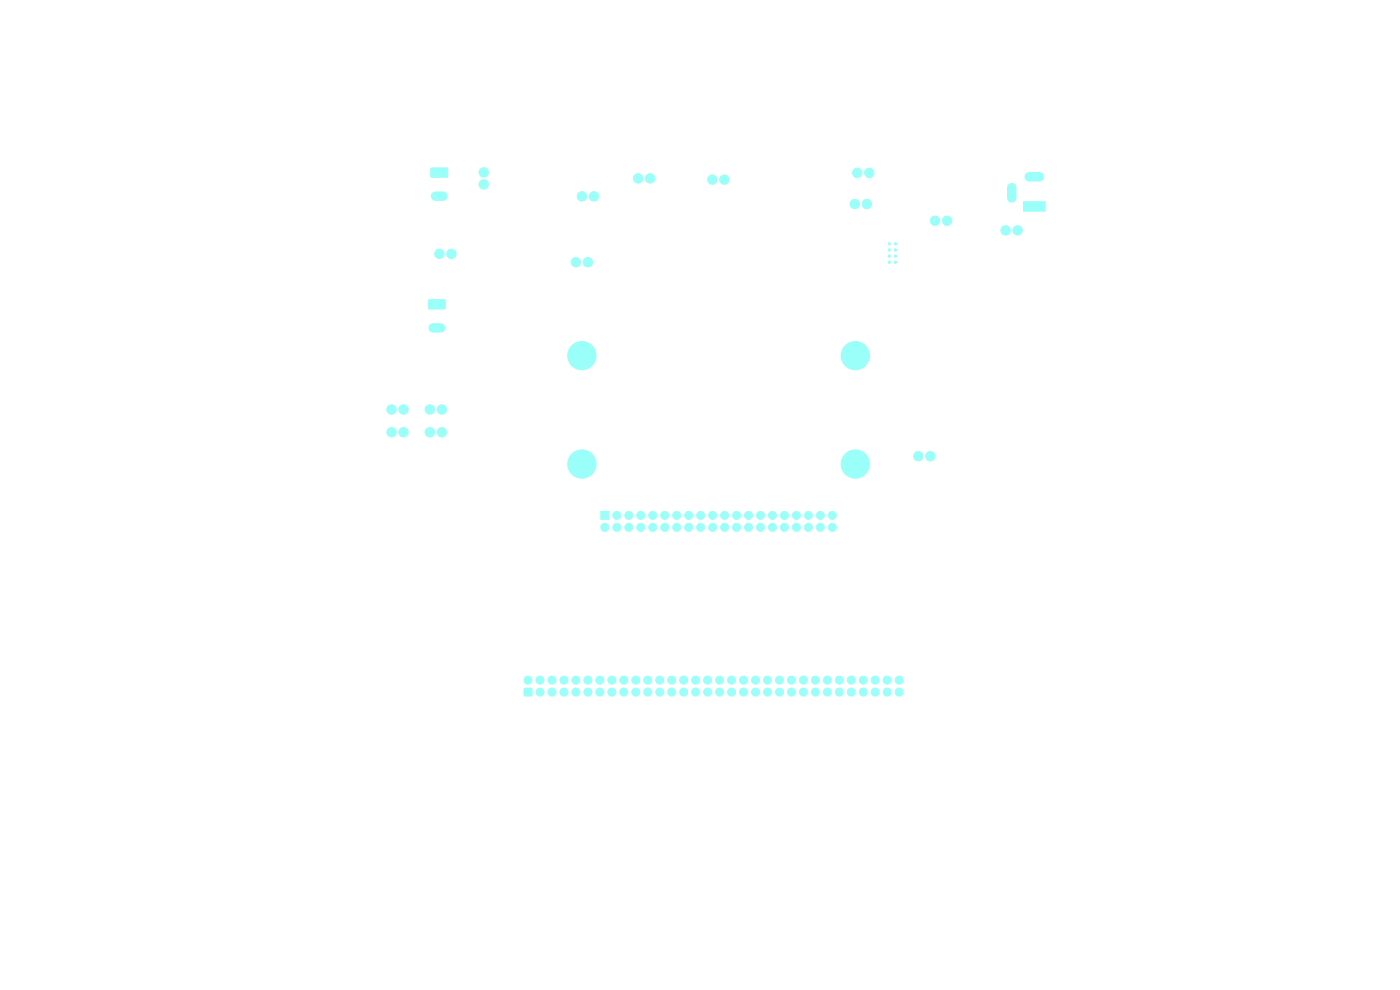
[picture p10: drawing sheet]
<svg xmlns="http://www.w3.org/2000/svg" width="297mm" height="210mm" viewBox="0 0 297 210" stroke-linecap="round" stroke-linejoin="round" font-family="sans-serif">
<g fill="#9afff8" stroke="#9afff8" stroke-width=".21">
<path d="M111.2 146h1.6v1.6h-1.6z"/>
<path d="M91 63.6h3.3l.2 .2v1.6l-.3 .2-3.2-.1-.1-.2z"/>
<path d="M91.5 35.7l3.3-.1 .2 .3v1.6l-.3 .1h-3.2l-.1-.2z"/>
<path d="M127.5 108.5h1.7v1.7h-1.7z"/>
<path d="M217.1 42.8h4.6v2h-4.6z"/>
<circle cx="91.2" cy="86.9" r="1"/>
<circle cx="93.7" cy="86.9" r="1"/>
<circle cx="213.3" cy="48.9" r="1"/>
<circle cx="215.9" cy="48.9" r="1"/>
<circle cx="198.4" cy="46.8" r="1"/>
<circle cx="200.9" cy="46.8" r="1"/>
<circle cx="112" cy="144.3" r=".85"/>
<circle cx="114.6" cy="146.8" r=".85"/>
<circle cx="114.6" cy="144.3" r=".85"/>
<circle cx="117.1" cy="146.8" r=".85"/>
<circle cx="117.1" cy="144.3" r=".85"/>
<circle cx="119.6" cy="146.8" r=".85"/>
<circle cx="119.6" cy="144.3" r=".85"/>
<circle cx="122.2" cy="146.8" r=".85"/>
<circle cx="122.2" cy="144.3" r=".85"/>
<circle cx="124.7" cy="146.8" r=".85"/>
<circle cx="124.7" cy="144.3" r=".85"/>
<circle cx="127.3" cy="146.8" r=".85"/>
<circle cx="127.3" cy="144.3" r=".85"/>
<circle cx="129.8" cy="146.8" r=".85"/>
<circle cx="129.8" cy="144.3" r=".85"/>
<circle cx="132.3" cy="146.8" r=".85"/>
<circle cx="132.3" cy="144.3" r=".85"/>
<circle cx="134.9" cy="146.8" r=".85"/>
<circle cx="134.9" cy="144.3" r=".85"/>
<circle cx="137.4" cy="146.8" r=".85"/>
<circle cx="137.4" cy="144.3" r=".85"/>
<circle cx="140" cy="146.8" r=".85"/>
<circle cx="140" cy="144.3" r=".85"/>
<circle cx="142.5" cy="146.8" r=".85"/>
<circle cx="142.5" cy="144.3" r=".85"/>
<circle cx="145" cy="146.8" r=".85"/>
<circle cx="145" cy="144.3" r=".85"/>
<circle cx="147.6" cy="146.8" r=".85"/>
<circle cx="147.6" cy="144.3" r=".85"/>
<circle cx="150.1" cy="146.8" r=".85"/>
<circle cx="150.1" cy="144.3" r=".85"/>
<circle cx="152.7" cy="146.8" r=".85"/>
<circle cx="152.7" cy="144.3" r=".85"/>
<circle cx="155.2" cy="146.8" r=".85"/>
<circle cx="155.2" cy="144.3" r=".85"/>
<circle cx="157.7" cy="146.8" r=".85"/>
<circle cx="157.7" cy="144.3" r=".85"/>
<circle cx="160.3" cy="146.8" r=".85"/>
<circle cx="160.3" cy="144.3" r=".85"/>
<circle cx="162.8" cy="146.8" r=".85"/>
<circle cx="162.8" cy="144.3" r=".85"/>
<circle cx="165.4" cy="146.8" r=".85"/>
<circle cx="165.4" cy="144.3" r=".85"/>
<circle cx="167.9" cy="146.8" r=".85"/>
<circle cx="167.9" cy="144.3" r=".85"/>
<circle cx="170.4" cy="146.8" r=".85"/>
<circle cx="170.4" cy="144.3" r=".85"/>
<circle cx="173" cy="146.8" r=".85"/>
<circle cx="173" cy="144.3" r=".85"/>
<circle cx="175.5" cy="146.8" r=".85"/>
<circle cx="175.5" cy="144.3" r=".85"/>
<circle cx="178.1" cy="146.8" r=".85"/>
<circle cx="178.1" cy="144.3" r=".85"/>
<circle cx="180.6" cy="146.8" r=".85"/>
<circle cx="180.6" cy="144.3" r=".85"/>
<circle cx="183.1" cy="146.8" r=".85"/>
<circle cx="183.1" cy="144.3" r=".85"/>
<circle cx="185.7" cy="146.8" r=".85"/>
<circle cx="185.7" cy="144.3" r=".85"/>
<circle cx="188.2" cy="146.8" r=".85"/>
<circle cx="188.2" cy="144.3" r=".85"/>
<circle cx="190.8" cy="146.8" r=".85"/>
<circle cx="190.8" cy="144.3" r=".85"/>
<circle cx="102.6" cy="39.1" r="1"/>
<circle cx="102.6" cy="36.6" r="1"/>
<circle cx="194.8" cy="96.8" r="1"/>
<circle cx="197.4" cy="96.8" r="1"/>
<circle cx="93.2" cy="53.8" r="1"/>
<circle cx="95.8" cy="53.8" r="1"/>
<circle cx="181.9" cy="36.7" r="1"/>
<circle cx="184.4" cy="36.7" r="1"/>
<circle cx="122.2" cy="55.6" r="1"/>
<circle cx="124.7" cy="55.6" r="1"/>
<circle cx="181.4" cy="43.3" r="1"/>
<circle cx="183.9" cy="43.3" r="1"/>
<circle cx="135.4" cy="37.8" r="1"/>
<circle cx="137.9" cy="37.8" r="1"/>
<circle cx="151.1" cy="38.1" r="1"/>
<circle cx="153.7" cy="38.1" r="1"/>
<circle cx="123.4" cy="41.7" r="1"/>
<circle cx="126" cy="41.7" r="1"/>
<circle cx="91.2" cy="91.7" r="1"/>
<circle cx="93.7" cy="91.7" r="1"/>
<circle cx="83.1" cy="91.7" r="1"/>
<circle cx="85.6" cy="91.7" r="1"/>
<circle cx="123.4" cy="98.4" r="3"/>
<circle cx="181.4" cy="98.4" r="3"/>
<circle cx="123.4" cy="75.4" r="3"/>
<circle cx="181.4" cy="75.4" r="3"/>
<circle cx="128.3" cy="111.9" r=".85"/>
<circle cx="130.9" cy="109.3" r=".85"/>
<circle cx="130.9" cy="111.9" r=".85"/>
<circle cx="133.4" cy="109.3" r=".85"/>
<circle cx="133.4" cy="111.9" r=".85"/>
<circle cx="135.9" cy="109.3" r=".85"/>
<circle cx="135.9" cy="111.9" r=".85"/>
<circle cx="138.5" cy="109.3" r=".85"/>
<circle cx="138.5" cy="111.9" r=".85"/>
<circle cx="141" cy="109.3" r=".85"/>
<circle cx="141" cy="111.9" r=".85"/>
<circle cx="143.6" cy="109.3" r=".85"/>
<circle cx="143.6" cy="111.9" r=".85"/>
<circle cx="146.1" cy="109.3" r=".85"/>
<circle cx="146.1" cy="111.9" r=".85"/>
<circle cx="148.6" cy="109.3" r=".85"/>
<circle cx="148.6" cy="111.9" r=".85"/>
<circle cx="151.2" cy="109.3" r=".85"/>
<circle cx="151.2" cy="111.9" r=".85"/>
<circle cx="153.7" cy="109.3" r=".85"/>
<circle cx="153.7" cy="111.9" r=".85"/>
<circle cx="156.3" cy="109.3" r=".85"/>
<circle cx="156.3" cy="111.9" r=".85"/>
<circle cx="158.8" cy="109.3" r=".85"/>
<circle cx="158.8" cy="111.9" r=".85"/>
<circle cx="161.3" cy="109.3" r=".85"/>
<circle cx="161.3" cy="111.9" r=".85"/>
<circle cx="163.9" cy="109.3" r=".85"/>
<circle cx="163.9" cy="111.9" r=".85"/>
<circle cx="166.4" cy="109.3" r=".85"/>
<circle cx="166.4" cy="111.9" r=".85"/>
<circle cx="169" cy="109.3" r=".85"/>
<circle cx="169" cy="111.9" r=".85"/>
<circle cx="171.5" cy="109.3" r=".85"/>
<circle cx="171.5" cy="111.9" r=".85"/>
<circle cx="174" cy="109.3" r=".85"/>
<circle cx="174" cy="111.9" r=".85"/>
<circle cx="176.6" cy="109.3" r=".85"/>
<circle cx="176.6" cy="111.9" r=".85"/>
<circle cx="83.1" cy="86.9" r="1"/>
<circle cx="85.6" cy="86.9" r="1"/>
<circle cx="188.7" cy="55.6" r=".25"/>
<circle cx="190" cy="55.6" r=".25"/>
<circle cx="188.7" cy="51.7" r=".25"/>
<circle cx="190" cy="51.7" r=".25"/>
<circle cx="188.7" cy="53" r=".25"/>
<circle cx="190" cy="53" r=".25"/>
<circle cx="188.7" cy="54.3" r=".25"/>
<circle cx="190" cy="54.3" r=".25"/>
</g>
<path d="M214.6 39.8v2.2M218.3 37.5h2.2M92.4 41.6h1.6M91.9 69.6h1.6" fill="none" stroke="#9afff8" stroke-width="2"/>
</svg>
